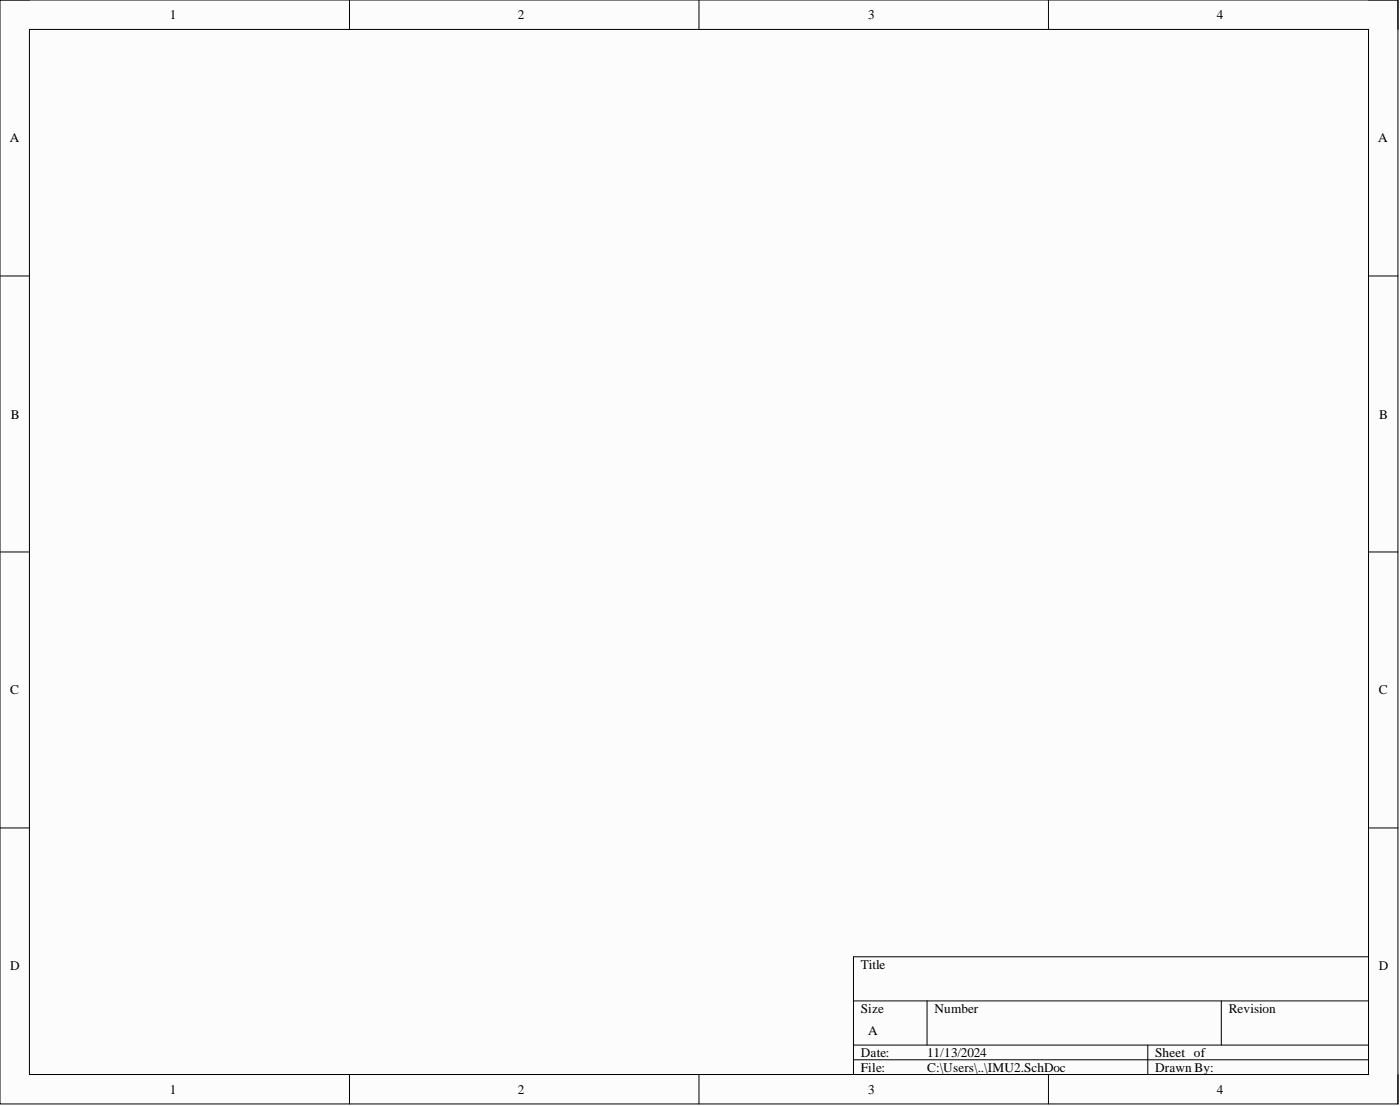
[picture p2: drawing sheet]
<svg xmlns="http://www.w3.org/2000/svg" width="241mm" height="190mm" viewBox="0 0 241 190" stroke-linecap="round" stroke-linejoin="round" font-family="sans-serif">
<defs><g id="words">
<g font-size="2.3">
<text x="29.3" y="3.3">1</text>
<text x="89.3" y="3.3">2</text>
<text x="149.6" y="3.3">3</text>
<text x="209.7" y="3.3">4</text>
<text x="1.7" y="24.5">A</text>
<text x="237.6" y="24.5">A</text>
<text x="1.9" y="72.1">B</text>
<text x="237.7" y="72.1">B</text>
<text x="1.8" y="119.6">C</text>
<text x="237.6" y="119.6">C</text>
<text x="1.8" y="167.2">D</text>
<text x="148.4" y="166.8">Title</text>
<text x="237.6" y="167.2">D</text>
<text x="148.4" y="174.4">Size</text>
<text x="149.6" y="178.2">A</text>
<text x="161.1" y="174.4">Number</text>
<text x="211.8" y="174.4">Revision</text>
<text x="148.4" y="182">Date:</text>
<text x="148.4" y="184.6">File:</text>
<text x="159.8" y="182">11/13/2024</text>
<text x="159.8" y="184.6">C:\Users\..\IMU2.SchDoc</text>
<text x="199.1" y="182">Sheet of</text>
<text x="199.1" y="184.6">Drawn By:</text>
<text x="29.3" y="188.4">1</text>
<text x="89.3" y="188.4">2</text>
<text x="149.6" y="188.4">3</text>
<text x="209.7" y="188.4">4</text>
</g>
</g></defs>
<path d="M0 0h240.9v190.1h-240.9z" fill-rule="evenodd" fill="#fffcf8"/>
<path d="M0 0h240.9v190.1h-240.9z" fill="none" stroke="#000" stroke-width=".17"/>
<path d="M5.1 5.1h230.8v180h-230.8z" fill-rule="evenodd" fill="#fffcf8"/>
<g fill="none" stroke="#000" stroke-width=".17">
<path d="M0 0h5.1M5.1 5.1h230.8v180h-230.8zM60.2 0v5.1M120.5 0v5.1M180.7 0v5.1M235.9 0h5v5.1M0 47.5h5.1M235.9 47.5h5M0 95.1h5.1M235.9 95.1h5M0 142.6h5.1M235.9 142.6h5"/>
<path d="M147.1 172.4h88.8M159.8 172.4v7.6M210.5 172.4v7.6M235.9 164.8h-88.8v20.3M60.2 185.1v5M120.5 185.1v5M147.1 180h88.8M147.1 182.5h88.8M180.7 185.1v5M197.8 180v5.1M240.9 185.1v5"/>
</g>
<use href="#words"/>
</svg>
